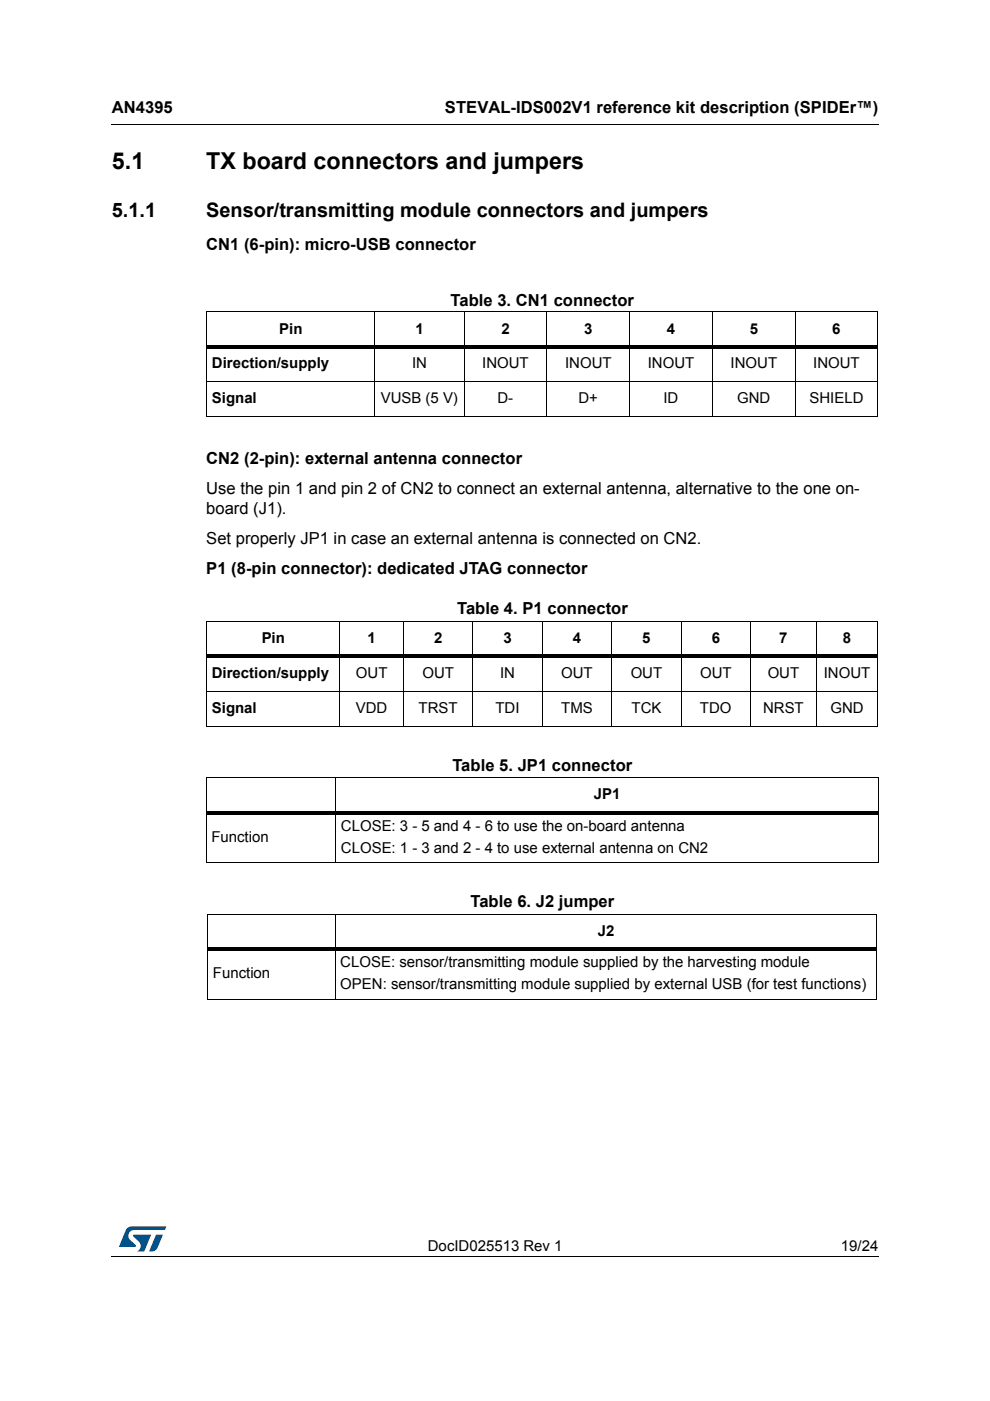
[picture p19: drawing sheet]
<svg xmlns="http://www.w3.org/2000/svg" width="210mm" height="297mm" viewBox="0 0 210 297" stroke-linecap="round" stroke-linejoin="round" font-family="sans-serif">
<defs><g id="words">
<g font-size="4.9">
<text x="23.7" y="35.9">5.1</text>
<text x="43.7" y="35.9">TX board connectors and jumpers</text>
</g>
<g font-size="4.2">
<text x="23.7" y="46">5.1.1</text>
<text x="43.7" y="46">Sensor/transmitting module connectors and jumpers</text>
</g>
<g font-size="3.5">
<text x="23.7" y="23.9">AN4395</text>
<text x="94.3" y="23.9">STEVAL-IDS002V1 reference kit description (SPIDEr™)</text>
<text x="43.7" y="53">CN1 (6-pin): micro-USB connector</text>
<text x="95.5" y="65">Table 3. CN1 connector</text>
<text x="43.7" y="98.5">CN2 (2-pin): external antenna connector</text>
<text x="43.7" y="104.8">Use the pin 1 and pin 2 of CN2 to connect an external antenna, alternative to the one on-</text>
<text x="43.7" y="109.1">board (J1).</text>
<text x="43.7" y="115.4">Set properly JP1 in case an external antenna is connected on CN2.</text>
<text x="43.7" y="121.8">P1 (8-pin connector): dedicated JTAG connector</text>
<text x="96.9" y="130.2">Table 4. P1 connector</text>
<text x="95.9" y="163.4">Table 5. JP1 connector</text>
<text x="99.7" y="192.3">Table 6. J2 jumper</text>
</g>
<g font-size="3.2">
<text x="59.2" y="70.7">Pin</text>
<text x="88.1" y="70.7">1</text>
<text x="106.3" y="70.7">2</text>
<text x="123.8" y="70.7">3</text>
<text x="141.4" y="70.7">4</text>
<text x="159" y="70.7">5</text>
<text x="176.5" y="70.7">6</text>
<text x="44.9" y="78.1">Direction/supply</text>
<text x="87.4" y="78.1">IN</text>
<text x="102.2" y="78.1">INOUT</text>
<text x="119.8" y="78.1">INOUT</text>
<text x="137.3" y="78.1">INOUT</text>
<text x="154.9" y="78.1">INOUT</text>
<text x="172.4" y="78.1">INOUT</text>
<text x="44.9" y="85.5">Signal</text>
<text x="80.8" y="85.5">VUSB (5 V)</text>
<text x="105.5" y="85.5">D-</text>
<text x="122.6" y="85.5">D+</text>
<text x="140.7" y="85.5">ID</text>
<text x="156.3" y="85.5">GND</text>
<text x="171.6" y="85.5">SHIELD</text>
<text x="55.5" y="136.3">Pin</text>
<text x="77.9" y="136.3">1</text>
<text x="92" y="136.3">2</text>
<text x="106.7" y="136.3">3</text>
<text x="121.5" y="136.3">4</text>
<text x="136.2" y="136.3">5</text>
<text x="150.9" y="136.3">6</text>
<text x="165.2" y="136.3">7</text>
<text x="178.7" y="136.3">8</text>
<text x="44.9" y="143.7">Direction/supply</text>
<text x="75.5" y="143.7">OUT</text>
<text x="89.6" y="143.7">OUT</text>
<text x="106.1" y="143.7">IN</text>
<text x="119" y="143.7">OUT</text>
<text x="133.7" y="143.7">OUT</text>
<text x="148.4" y="143.7">OUT</text>
<text x="162.8" y="143.7">OUT</text>
<text x="174.7" y="143.7">INOUT</text>
<text x="44.9" y="151.2">Signal</text>
<text x="75.5" y="151.2">VDD</text>
<text x="88.8" y="151.2">TRST</text>
<text x="105.1" y="151.2">TDI</text>
<text x="119" y="151.2">TMS</text>
<text x="133.9" y="151.2">TCK</text>
<text x="148.4" y="151.2">TDO</text>
<text x="161.8" y="151.2">NRST</text>
<text x="176.1" y="151.2">GND</text>
<text x="125.9" y="169.5">JP1</text>
<text x="44.8" y="178.5">Function</text>
<text x="72.3" y="176.2">CLOSE: 3 - 5 and 4 - 6 to use the on-board antenna</text>
<text x="72.3" y="180.8">CLOSE: 1 - 3 and 2 - 4 to use external antenna on CN2</text>
<text x="126.7" y="198.4">J2</text>
<text x="45.1" y="207.4">Function</text>
<text x="72.2" y="205.1">CLOSE: sensor/transmitting module supplied by the harvesting module</text>
<text x="72.2" y="209.7">OPEN: sensor/transmitting module supplied by external USB (for test functions)</text>
<text x="90.7" y="265.1">DocID025513 Rev 1</text>
<text x="178.3" y="265.1">19/24</text>
</g>
</g></defs>
<path d="M23.6 26.2l.1 .2zM23.6 266.3l.1 .1z" fill="#000"/>
<path d="M23.7 26.3h162.6M23.7 266.3h162.6" fill="none" stroke="#000" stroke-width=".21"/>
<path d="M25.2 260h10v5.3h-10z" fill="#fff"/>
<g fill="#005189">
<path d="M26.9 260.5l1-.5 7.3 .1-.3 .7h-6.4a1.31 1.31 0 0 0-1.3 1.1 1.31 1.31 0 0 0 .8 1.4l.7 .7 .1 .3-3.5 .1z"/>
<path d="M33.1 261.8h1.4l-.6 1.6a2.16 2.16 0 0 1-1.3 1.9l-1-.1z"/>
<path d="M28.3 261.8l3.7 .1-1.4 3.3-1.5 .1a1.43 1.43 0 0 0 .6-1.7l-1.4-1.4z"/>
</g>
<g fill="none" stroke="#000" stroke-width=".21">
<path d="M43.8 66.1h142.4M43.9 66.2v22.1M79.5 66v22.4M98.4 66v22.4M116 66v22.4M133.5 66v22.4M151.1 66v22.4M168.6 66v22.4M186.1 66.2v22.1M43.8 80.9h142.4M43.8 88.3h142.4M43.8 131.7h142.4"/>
<path d="M43.9 131.8v22.1M72.1 131.7v22.4M85.6 131.7v22.4M100.3 131.7v22.4M115 131.7v22.4M129.7 131.7v22.4M144.4 131.7v22.4M159.1 131.7v22.4M173.1 131.7v22.4M186.1 131.8v22.1M43.8 146.6h142.4M43.8 154h142.4"/>
<path d="M43.7 164.9h142.6M43.8 165v17.8M71.2 164.8v18.2M186.2 165v17.8M43.7 182.9h142.6M44 193.8h142M44.1 193.9v17.9M71.1 193.7v18.2M185.9 193.9v17.9M44 211.8h142"/>
</g>
<path d="M43.8 73.2h142.4v.7h-142.4zM43.8 138.8h142.4v.7h-142.4zM43.7 172h142.6v.7h-142.6zM44 200.9h142v.7h-142z" fill="#000"/>
<use href="#words"/>
</svg>
